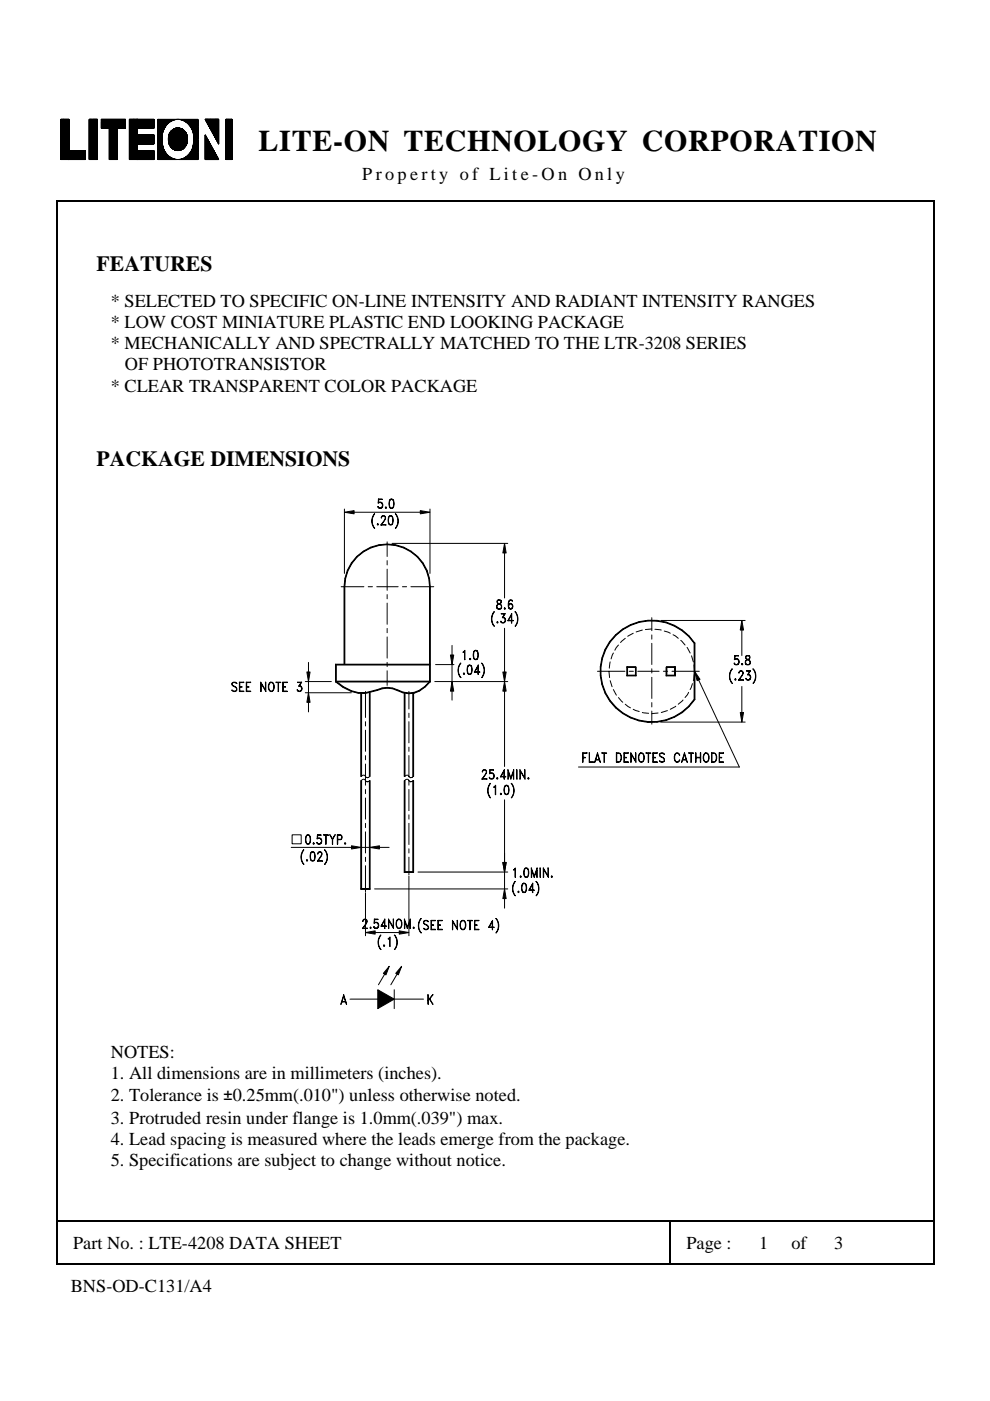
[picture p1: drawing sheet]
<svg xmlns="http://www.w3.org/2000/svg" width="210mm" height="297mm" viewBox="0 0 210 297" stroke-linecap="round" stroke-linejoin="round" font-family="sans-serif">
<defs><g id="words">
<text font-size="6.3" x="54.8" y="32.1">LITE-ON TECHNOLOGY CORPORATION</text>
<g font-size="4.6">
<text x="20.5" y="57.4">FEATURES</text>
<text x="20.5" y="98.9">PACKAGE DIMENSIONS</text>
</g>
<g font-size="3.9">
<text x="76.8" y="38.2">P r o p e r t y o f L i t e - O n O n l y</text>
<text x="23.5" y="65.1">* SELECTED TO SPECIFIC ON-LINE INTENSITY AND RADIANT INTENSITY RANGES</text>
<text x="23.5" y="69.6">* LOW COST MINIATURE PLASTIC END LOOKING PACKAGE</text>
<text x="23.5" y="74.1">* MECHANICALLY AND SPECTRALLY MATCHED TO THE LTR-3208 SERIES</text>
<text x="23.5" y="83">* CLEAR TRANSPARENT COLOR PACKAGE</text>
<text x="26.5" y="78.5">OF PHOTOTRANSISTOR</text>
<text x="23.5" y="224.3">NOTES:</text>
<text x="23.5" y="228.8">1. All dimensions are in millimeters (inches).</text>
<text x="23.5" y="233.5">2. Tolerance is</text>
<text x="49.4" y="233.5">0.25mm(.010&quot;) unless otherwise noted.</text>
<text x="23.5" y="238.3">3. Protruded resin under flange is 1.0mm(.039&quot;) max.</text>
<text x="23.5" y="242.8">4. Lead spacing is measured where the leads emerge from the package.</text>
<text x="23.5" y="247.2">5. Specifications are subject to change without notice.</text>
<text x="15.5" y="264.8">Part No. : LTE-4208 DATA SHEET</text>
<text x="145.5" y="264.8">Page :</text>
<text x="161" y="264.8">1</text>
<text x="167.8" y="264.8">of</text>
<text x="176.9" y="264.8">3</text>
<text x="15" y="273.9">BNS-OD-C131/A4</text>
</g>
</g></defs>
<g fill="none" stroke="#000" stroke-width=".21">
<path d="M12.9 25.3v8.5v-8.5h1.7v8.5h-1.7zM14.6 25.3v8.5v-8.5v8.5v-8.5l-.1 8.5v-8.5v8.5v-8.5v8.5l-.1-8.5v8.5v-8.5v8.5v-8.5l-.1 8.5v-8.5v8.5v-8.5l-.1 8.5v-8.5v8.5v-8.5v8.5l-.1-8.5v8.5v-8.5v8.5v-8.5l-.1 8.5v-8.5v8.5v-8.5l-.1 8.5v-8.5v8.5v-8.5v8.5l-.1-8.5v8.5v-8.5v8.5v-8.5l-.1 8.5v-8.5v8.5v-8.5v8.5l-.1-8.5v8.5v-8.5v8.5l-.1-8.5v8.5v-8.5v8.5l-.1-8.5v8.5v-8.5v8.5v-8.5l-.1 8.5v-8.5v8.5v-8.5l-.2 8.5v-8.5v8.5v-8.5v8.5l-.1-8.5v8.5v-8.5v8.5v-8.5v8.5M18.1 31.9h-3.6l3.6 .1h-3.6h3.6h-3.6h3.6l-3.6 .1h3.6h-3.6l3.6 .1h-3.6h3.6h-3.6h3.6l-3.6 .1h3.6h-3.6h3.6l-3.6 .1h3.6h-3.6h3.6h-3.6l3.6 .1h-3.6h3.6l-3.6 .1h3.6h-3.6h3.6h-3.6l3.6 .1h-3.6h3.6h-3.6l3.6 .1h-3.6h3.6h-3.6l3.6 .1h-3.6h3.6h-3.6l3.6 .1h-3.6h3.6h-3.6h3.6l-3.6 .1h3.6h-3.6h3.6l-3.6 .1h3.6h-3.6h3.6l-3.6 .1h3.6h-3.6h3.6l-3.6 .1h3.6h-3.6h3.6h-3.6l3.6 .1-3.6 .1h3.6h-3.6h3.6l-3.6 .1h3.6h-3.6h3.6l-3.6 .1h3.6h-3.6h3.6h-3.6v-1.9h3.6v1.9h-3.6M18.9 25.3v8.5l.1-8.5v8.5v-8.5v8.5v-8.5l.1 8.5v-8.5v8.5v-8.5l.1 8.5v-8.5v8.5v-8.5v8.5l.1-8.5v8.5v-8.5v8.5v-8.5l.1 8.5v-8.5v8.5v-8.5l.1 8.5v-8.5v8.5v-8.5v8.5l.1-8.5v8.5v-8.5v8.5l.1-8.5v8.5v-8.5v8.5v-8.5l.1 8.5v-8.5v8.5v-8.5l.1 8.5v-8.5v8.5v-8.5v8.5l.1-8.5v8.5v-8.5v8.5v-8.5l.1 8.5v-8.5v8.5v-8.5l.1 8.5v-8.5v8.5v-8.5v8.5l.1-8.5v8.5v-8.5l.1 8.5v-8.5l.1 8.5v-8.5v8.5v-8.5l.1 8.5v-8.5v8.5v-8.5v8.5h-1.7zM20.6 25.3v8.5v-8.5h-1.7v8.5M24.9 27v6.8v-6.8l-.1 6.8v-6.8v6.8v-6.8v6.8l-.1-6.8v6.8v-6.8v6.8v-6.8l-.1 6.8v-6.8v6.8v-6.8v6.8l-.1-6.8v6.8v-6.8v6.8l-.1-6.8v6.8v-6.8v6.8v-6.8l-.1 6.8v-6.8v6.8v-6.8v6.8l-.1-6.8v6.8v-6.8v6.8v-6.8l-.1 6.8v-6.8v6.8v-6.8l-.1 6.8v-6.8v6.8v-6.8v6.8l-.1-6.8v6.8v-6.8v6.8v-6.8l-.1 6.8v-6.8v6.8l-.1-6.8v6.8v-6.8v6.8v-6.8l-.1 6.8v-6.8v6.8v-6.8l-.1 6.8-.1-6.8v6.8v-6.8v6.8l-.1-6.8v6.8v-6.8v6.8v-6.8l-.1 6.8v-6.8v6.8v-6.8v6.8v-6.8h1.7v6.8h-1.7M26.6 25.3h-5.1h5.1l-5.1 .1h5.1h-5.1h5.1h-5.1l5.1 .1h-5.1h5.1h-5.1l5.1 .1h-5.1h5.1h-5.1l5.1 .1h-5.1h5.1h-5.1l5.1 .1h-5.1h5.1h-5.1h5.1l-5.1 .1h5.1h-5.1l5.1 .1h-5.1h5.1h-5.1h5.1l-5.1 .1h5.1h-5.1h5.1l-5.1 .1h5.1h-5.1h5.1h-5.1l5.1 .1h-5.1h5.1l-5.1 .1h5.1h-5.1h5.1h-5.1l5.1 .1h-5.1h5.1h-5.1l5.1 .1h-5.1h5.1h-5.1h5.1l-5.1 .1h5.1h-5.1h5.1l-5.1 .1h5.1h-5.1h5.1l-5.1 .1h5.1l-5.1 .1h5.1h-5.1l5.1 .1h-5.1h5.1h-5.1h5.1l-5.1 .1h5.1h-5.1v-1.9h5.1v1.9h-5.1M27.4 25.3l.1 8.5v-8.5v8.5v-8.5v8.5l.1-8.5v8.5v-8.5v8.5v-8.5l.1 8.5v-8.5v8.5v-8.5v8.5l.1-8.5v8.5v-8.5v8.5l.1-8.5v8.5v-8.5v8.5l.1-8.5v8.5v-8.5v8.5v-8.5l.1 8.5v-8.5v8.5v-8.5l.1 8.5v-8.5v8.5v-8.5v8.5l.1-8.5v8.5v-8.5v8.5v-8.5l.1 8.5v-8.5v8.5v-8.5v8.5l.1-8.5v8.5v-8.5v8.5l.1-8.5v8.5v-8.5v8.5v-8.5l.1 8.5v-8.5v8.5v-8.5v8.5l.1-8.5v8.5v-8.5v8.5l.1-8.5v8.5l.1-8.5v8.5v-8.5l.1 8.5v-8.5v8.5v-8.5v8.5h-1.7zM29 28.6h3.6zM29.1 25.3v8.5v-8.5h-1.7v8.5M32.6 25.3h-3.6h3.6l-3.6 .1h3.6h-3.6h3.6h-3.6l3.6 .1h-3.6h3.6h-3.6l3.6 .1h-3.6h3.6h-3.6l3.6 .1h-3.6h3.6h-3.6l3.6 .1h-3.6h3.6h-3.6h3.6l-3.6 .1h3.6h-3.6l3.6 .1h-3.6h3.6h-3.6h3.6l-3.6 .1h3.6h-3.6h3.6l-3.6 .1h3.6h-3.6h3.6h-3.6l3.6 .1h-3.6h3.6l-3.6 .1h3.6h-3.6h3.6h-3.6l3.6 .1h-3.6h3.6h-3.6l3.6 .1h-3.6h3.6h-3.6h3.6l-3.6 .1h3.6h-3.6h3.6l-3.6 .1h3.6h-3.6h3.6l-3.6 .1h3.6l-3.6 .1h3.6h-3.6l3.6 .1h-3.6h3.6h-3.6h3.6l-3.6 .1h3.6h-3.6v-1.9h3.6v1.9h-3.6M32.6 28.6l-3.6 .1h3.6h-3.6h3.6h-3.6l3.6 .1h-3.6h3.6l-3.6 .1h3.6h-3.6h3.6h-3.6l3.6 .1h-3.6h3.6h-3.6l3.6 .1h-3.6h3.6h-3.6h3.6l-3.6 .1h3.6h-3.6l3.6 .1h-3.6h3.6h-3.6h3.6l-3.6 .1h3.6h-3.6h3.6l-3.6 .1h3.6h-3.6h3.6h-3.6l3.6 .1h-3.6h3.6l-3.6 .1h3.6h-3.6h3.6h-3.6l3.6 .1h-3.6h3.6h-3.6l3.6 .1h-3.6h3.6h-3.6l3.6 .1h-3.6h3.6l-3.6 .1h3.6h-3.6h3.6h-3.6l3.6 .1h-3.6h3.6h-3.6l3.6 .1-3.6 .1h3.6h-3.6h3.6h-3.6l3.6 .1h-3.6h3.6h-3.6v-1.9h3.6v1.9h-3.6"/>
<path d="M32.6 31.9h-3.6l3.6 .1h-3.6h3.6h-3.6h3.6l-3.6 .1h3.6h-3.6l3.6 .1h-3.6h3.6h-3.6h3.6l-3.6 .1h3.6h-3.6h3.6l-3.6 .1h3.6h-3.6h3.6h-3.6l3.6 .1h-3.6h3.6l-3.6 .1h3.6h-3.6h3.6h-3.6l3.6 .1h-3.6h3.6h-3.6l3.6 .1h-3.6h3.6h-3.6l3.6 .1h-3.6h3.6h-3.6l3.6 .1h-3.6h3.6h-3.6h3.6l-3.6 .1h3.6h-3.6h3.6l-3.6 .1h3.6h-3.6h3.6l-3.6 .1h3.6h-3.6h3.6l-3.6 .1h3.6h-3.6h3.6h-3.6l3.6 .1h-3.6h3.6h-3.6l3.6 .2h-3.6h3.6l-3.6 .1h3.6h-3.6h3.6h-3.6v-1.9h3.6v1.9h-3.6M33.5 25.3h8.5v8.5h-8.5zM33.5 32.3h1.6l-1.6 .1h1.6l-1.6 .1h1.7h-1.7M33.5 31.8l1.3 .1zM33.5 31.7l1.3 .1M33.5 31.4l1.1 .1zM33.5 30.7h1l-1 .1h1M33.5 30.5h.9zM33.5 30.1l.9 .1M33.5 29.8l.9 .1M33.5 29.5l.9 .1M33.5 32.6h1.7z"/>
<path d="M33.5 32.7h1.8zM33.5 32.7h1.9zM33.5 32.9h2zM33.5 32.9h2.1zM33.5 29.4l.9 .1M33.5 29.1l.9 .1M33.5 28.8l.9 .1M33.5 28.7h.9zM33.5 28.3h1h-1h.9l-.9 .1h.9M33.5 28.2h1zM33.5 27.5l1.1 .1M33.5 27.5h1.2z"/>
<path d="M33.5 27.3h1.3zM33.5 27.1h1.4zM33.5 27h1.4zM33.5 26.7h1.6M33.5 26.6h1.7zM33.5 26.5h1.8zM33.5 26.4l1.8 .1zM33.5 26.3h2zM33.5 26.2h2.1zM33.5 25.8h2.6zM33.5 25.6h2.9zM33.5 27.8h1.1"/>
<path d="M33.5 32.2h1.5M33.5 31.6h1.2M33.5 31.4h1.1M33.5 31h1M33.5 29.8h.9M33.5 32.6h1.7M33.5 32.8h2M33.5 33.1h2.3M33.5 33.4h2.7M33.5 33.6l3.3 .1M33.5 33.8h4M33.5 28.5h.9"/>
<path d="M33.5 27h1.5M33.5 27.5h1.2M33.5 26.6h1.7M33.5 26.1h2.2M33.5 26h2.4M33.5 25.9h2.4M33.5 25.4h3.6M34.4 29.7h-.9h.9M34.4 29.3h-.9M34.4 29l-.9 .1M34.4 30l-.9 .1M34.4 28.7l-.9 .1"/>
<path d="M34.4 30.3h-.9h.9h-.9h.9l-.9 .1h.9M34.4 28.6h-.9h.9M34.4 28.4l-.9 .1M34.4 30.5l-.9 .1M34.5 30.9h-1M34.5 28.1h-1l1 .1M34.5 31l-1 .1h1M34.5 31.1l-1 .1h1.1M34.5 28h-1h1M34.6 27.9h-1.1h1M34.6 31.3h-1.1l1.1 .1h-1.1M34.6 27.7l-1.1 .1"/>
<path d="M34.6 31.5h-1.1l1.2 .1h-1.2h1.2M34.8 27.4h-1.3h1.2M34.8 31.9h-1.3l1.4 .1M34.9 27.2h-1.4l1.3 .1M34.9 32l-1.4 .1h1.4M34.9 27.1h-1.4h1.4M34.9 32.1l-1.4 .1h1.5M35.1 26.8l-1.6 .1M35.1 26.8h-1.6h1.6M35.3 26.6h-1.8h1.7M35.3 32.6h-1.8h1.8M35.4 26.4h-1.9"/>
<path d="M35.5 26.3h-2l1.9 .1M35.6 26.2h-2.1h2M35.6 33h-2.1h2.1M35.7 26.1a3.1 3.1 0 0 1 4.8 1 5.3 5.3 0 0 1-.4 5.6 3.2 3.2 0 0 1-3.5 .9 3.2 3.2 0 0 1-2.1-2.9 4.7 4.7 0 0 1 1.2-4.6zM35.7 33h-2.2h2.2M35.7 29.7l.1 .4h.9l-.9 .1h.7M35.7 29.7h4h-2v-.4h2v.4h-2M35.7 29.9h1.8M35.7 29.8v.1M35.7 29.1l1.4 .1h-1.4h1.8M35.7 28.9l.9 .2h-.9M35.8 28.8l1.5 .1"/>
<path d="M35.8 33.1l-2.3 .1h2.3M35.8 26l-2.3 .1M35.9 30.5l1.8-.8-1.7 1.2zM35.9 30.6h1l-.5 .1M35.9 28.5l-.1 .4 1.9 .4h-2h2l-1.9-.4-.1 .4h2M35.9 28.5h1M35.9 33.2l-2.4 .1h2.5M35.9 28.4h1M35.9 28.4h.1M35.9 30.5h1.1M35.9 30.7h.5zM35.9 28.5l-.1 .1h.2h-.2h.3"/>
<path d="M36 25.9h-2.5h2.4M36 30.9h.6M36 33.3h-2.5h2.6M36.1 25.8h-2.6h2.5M36.1 28.2h.1M36.1 30.8v.1M36.2 30.8l.4 .1M36.2 28.2h.5M36.2 31.1h.2M36.2 30.4h-.4l1.2 .1M36.2 30.8h-.2h.2M36.2 28.2h-.2l.7 .1"/>
<path d="M36.2 31.2h.1M36.2 27.9h.2M36.2 30.4h.6h-1h.9l-.8 .1M36.2 30.8h.5zM36.2 31.2h.2M36.2 33.4h-2.7h2.8M36.2 28.2l.1 .1M36.3 28.7l-.3-.1h.7l-.8-.1 1.8 .8-1.8-.8 .1-.4 1.7 1.2-1.7-1.2 .3-.3 1.4 1.5M36.3 28.3h-.3h.3M36.3 30.4h-.1M36.3 30.8h-.1M36.3 31.2v.1"/>
<path d="M36.3 28.7h.1M36.3 28.3h.1M36.3 30.4h-.5h.4M36.3 30.8h.4h-.7h.2M36.3 27.8l.3-.3 1.1 1.8zM36.3 28.3h.5h-.5M36.3 28.7h-.5h.5M36.3 25.7h-2.8h2.7M36.3 30.3v.1M36.3 28.3l.1 .1M36.3 30.7l-.2 .2M36.3 30.3h-.5h1.3v.4"/>
<path d="M36.3 30.3h.6l-.6 .1M36.3 30.7h-.4l.4 .1M36.3 28.3h-.4h.9h-.4M36.3 28.7h.6h-.5M36.3 27.8v.1M36.3 33.5h-2.8h2.9M36.3 27.8l-.1 .1M36.3 27.9h.1M36.4 30.7h-.1M36.4 31.2h-.1M36.4 28.7h.1M36.4 27.9h-.2h.2"/>
<path d="M36.4 28.3l-.5 .1h1l-1 .1M36.4 28.7h-.6h.6M36.4 28.4h-.5M36.4 27.9v-.2v.2M36.4 25.6l-2.9 .1M36.4 31.2v.1v-.1M36.4 28.7l-.6 .1 1.3 .1h-.3h.4l-.3 .1h.4h-.3l.2 .1h-.6h.7h-.4l.6 .2h-1.8M36.4 29.1h-.7M36.4 30.3h-.1M36.4 31.1h.1M36.4 31.1v.1M36.4 28.7l.6 .1"/>
<path d="M36.4 31.1v.3v-.3M36.4 33.5l-2.9 .1h3M36.5 31.1v.4l.1-.5v.5M36.5 27.6v.4M36.5 27.6l-.1 .3M36.5 30.3h-.7h.6M36.5 28v-.4v.4M36.5 28h-.4h.4M36.5 30.2l-.1 .1M36.5 28h.1M36.5 27.6l.1 .5v-.6l.1 .7v-.6M36.5 28l-.5 .1 .6 .1h-.6h.2"/>
<path d="M36.6 31.5h.1M36.6 31.5v-.6v.6M36.6 33.6h-3.1h3.1M36.6 29.9h-.9h.8l-.6 .2M36.6 30.9h-.6h.6l-.5 .1h.4h-.4h.4l-.3 .1M36.6 27.5l.7-.3 .4 2.1-.7-2 .7 2zM36.6 25.5h-3.1l3.1 .1M36.6 30.9h.1M36.6 30.9v.6M36.7 30.9v.5v-.6v.5M36.7 30.9l-.1 .6M36.7 27.6h.1"/>
<path d="M36.7 28.2h.1M36.7 27.6v.6M36.7 27.6l.1-.2v.4M36.7 27.6v.7M36.7 31.3v.3M36.8 28.6h.1M36.8 30.7h-.5M36.8 27.8v-.4v.4M36.8 27.8l-.1 .4M36.8 28.6l-.5 .1M36.8 25.5h-3.3h3.2M36.8 27.8h.1"/>
<path d="M36.8 30.7l-.1 .6M36.8 27.8l.1-.4v.5v-.6v.7M36.8 27.8l.1 .6M36.8 30.7v.5v-.5M36.9 30.7v.4M36.9 30.6l-.1 .1M36.9 30.6v.5zM36.9 31.1v.6l-.1-.9-.1 .5M36.9 28.4v-.5v.5M36.9 28.4h.1M36.9 30.3h.2l-.5 .2h-.7M36.9 31.1l.1 .6"/>
<path d="M36.9 33.7h-3.4h3.5M36.9 28h.1M36.9 28v-.7v.7M36.9 28.4l-.3 .1 .4 .1h-.2M36.9 30.3h.1M36.9 28v.5M36.9 28v.5l.1-.4 .1 .6h-.3l.4 .1h-.2M37 30.5l-1.1 .1 .5 .1M37 29.8h.5zM37 25.4h-3.5h3.4M37 30.5v.4M37 30.5l-.1 .6"/>
<path d="M37 27.4l-.1 .6M37 28.8l.3 .1M37 30.9v.8M37 30.9v.6M37 31.6v.2zM37 28.8l.4 .2-.2 .1 .3 .1M37 30.5h.1M37 31.5v.3M37 28.2v-.9l.1 1.3h-1M37 28.2l.1-.5v1h-1.3l.4-.1M37.1 33.8h-3.6h3.8M37.1 30.7v-.4v.9l.1-.6v.5"/>
<path d="M37.1 30.7v-.3l-.1 .5M37.1 30.7v1.1v-.4v.4l-.1-.3M37.1 27.8v-.6v.6M37.1 27.8v-.5l-.1 .9M37.1 27.8l.1 .9v-.3M37.1 27.8h.1M37.1 30.3l.1 .7 .1-.5M37.1 27.8l.1-.6v.8M37.1 27.8l.1 .6M37.2 28.4v-.5v.6M37.2 28.4h.1M37.2 31.1l-.1 .7v-1.1l-.1 .8"/>
<path d="M37.2 28.5v.3M37.2 30.3h-.8M37.2 31.1v.7M37.2 30.1l-.7 .1 .4 .1M37.2 30.3v.3zM37.2 28v.4M37.2 28l.1 .9h-1.5l1.2 .1h-1.3l1.7 .1M37.2 31v.8zM37.2 30v.1M37.3 30.5v.4M37.3 30.5l-.1 .6M37.3 27.2v.9l-.1-.9v.8"/>
<path d="M37.3 30.9l-.1 .9M37.3 30.9v1v-1.1v1.1l-.3-.2 .7-2-.4 2.2M37.3 27.2l.1 1.6v-1.6l.1 1M37.3 29.3h-1.6h1.9M37.3 27.2h.1M37.3 28.6l.1 .4v-.2M37.3 28.6v.3M37.3 30.1l-.3 .1h.2M37.3 27.3l.1-.1v.2M37.4 30.1l-.1 .4M37.4 30.3l-.1 .6M37.4 30.7l-.1 1.2h.4"/>
<path d="M37.4 30.7l-.1 1.2M37.4 27.4v.1v-.3l.1 1.8v-.2M37.4 27.4v1.4M37.4 27.4l-.1-.1v1v-1.1v1.4M37.4 30.1h-1.7h1.6M37.4 30.1v.1l.1-.3v.4M37.4 29.7h.1l-.3 .1h.4M37.4 30.2v.3M37.4 30.3v.4M37.4 31.5v.4zM37.4 30.6v.9M37.4 30v.1"/>
<path d="M37.4 30.1v1.4M37.4 30.2v.1M37.4 28.8v.3l.1 .1v-.2M37.4 29.2h.1zM37.4 25.3l-3.9 .1M37.4 28.8v.3M37.4 28.9v.1M37.4 30.4v1.5zM37.5 29.8l-.1 .2h-1.7h1.7h-.4h.2M37.5 29.8l-1 .1h.1M37.5 29.8h.1M37.5 30.3l-.1 1.6 .1-1.2v1.2l.1-1.5v1.5v-2l-.2 .6"/>
<path d="M37.5 27.2l.1 1.8 .1-1.9v2v-2v2.2M37.5 28.2v.7M37.5 28.2v.6v-.8l-.1 .9M37.5 27.2v1M37.5 29.9v.4M37.5 28.8l.1-1.7v2M37.5 29.9h.1M37.5 28.9v.3M37.5 29.9v.1v-.1M37.5 29v-.1v.2h-1.8M37.5 29l.1 .2M37.5 29.1v-.2l.1 .3"/>
<path d="M37.5 29.2h.1M37.6 30.1l-.1 .6v-.4M37.6 29.2v.1M37.6 30v.3M37.6 30v.1M37.6 30.3v.1v-.6l.1 2.1v-2.1v2.1M37.6 29.1v.2M37.6 30.2v1.7zM37.6 29.1v-.2l.1 .3M37.6 29.1v-.1v.3M37.7 29.8l-.1 .2zM37.7 29.7h-2v-.4h2h-2l2 .1h-2h2h-2l2 .1h-2h2h-2h2l-2 .1h2h-2l2 .1h-2h1.9h-1.9h1.7l-1.7 .1h1.5h-1.5h1.3l-.4 .1"/>
<path d="M37.7 29.7l-1.9 .4 1.9-.4-1.8 .8-.1-.4 1.2-.1h-1.3l.4 .1M37.7 29.7l-1.1 1.8-.3-.3zM37.7 29.7l-1.7 1.2 .3 .3M37.7 29.7l-.7 2-.4-.2zM37.7 29.7l.4 2.2h-.4M37.7 29.7v2.2v-2.2M37.7 29.7l.3 2.2 .1-1.8M37.7 29.7l.8 2-.4 .2v-1.2v1.2v-1.1l.1 .2M37.7 29.7l1.1 1.8-.3 .2v-1.2l-.2-.1h.3l-.3-.1v1.5v-.6M37.7 29.7l.8 2v-.7v.7M37.7 29.7l1.4 1.5-.3 .3zM37.7 29.7l1.7 1.2-.3 .3z"/>
<path d="M37.7 29.7l1.9 .8-.2 .4zM37.7 29.7l2 .4-.1 .4zM37.7 29.7h2M37.7 29.3l2-.4v.4l-2 .1h2h-2h2l-2 .1h2h-2h2h-2l2 .1h-2h2l-2 .1h2h-2M37.7 29.3l1.7-1.2 .2 .4zM37.7 27.1l-.4 .1 .4 2.1v-2.2v2.2M37.7 29.7l-1.4 1.5M37.7 29.3v2.6M37.7 29.7l-.4 2.2M37.7 29.7l2 .4M37.7 27.1v2.1l.1-2.1v2.1v-2.1v1.6v-.1M37.7 27.1v2.2l.4-2.1-.4 2.1 .8-2-.8-.2v2.2v-.1"/>
<path d="M37.8 29.9v2v-1.8M37.8 29v-.3v.4M37.8 29.9l-.1 2M37.8 29.9v2M37.8 29.9v.1M37.8 29.8v.1M37.8 30.4l.1 1.5zM37.8 29.9l.1 2v-1M37.8 28.6v.5M37.8 30l.1 .1M37.9 30.1v-.1l.1 1.4v-.9M37.9 29.7l.2 .1h-.2l-.1 .3"/>
<path d="M37.9 29.2l1.8 .1-1.8-.1M37.9 29l-.1 .2zM37.9 29.9h-.1M37.9 29.1l-.1 .1M37.9 27.1l-.1 1.5M37.9 29.9h1.8M37.9 29v.1M37.9 29.8v.1M37.9 27.1v.1M37.9 29.8l.2 .1 1.6 .1h-.5h.1M37.9 29.8h1.8zM37.9 29l1.8 .1-1.2 .1"/>
<path d="M37.9 27.2v1.8M37.9 30.9v-.7v1.7M37.9 29.9l.1 .6M37.9 29.9l.3 .1M37.9 29.7h1.8zM37.9 27.2l.1 1.5v-.9M37.9 27.2v1.8v-.5l-.1 .1M37.9 29.9v1M37.9 30l.1 .1M38 29.1l1.7-.1-.7 .1M38 27.2l-.1 1.9M38 27.2v.6"/>
<path d="M38 29v.1M38 33.8h4M38 29v-.1v.2M38 27.8v-.6l.1 1.2v-1.2v1.1l.1-.2M38 27.8v1M38 30.5v1M38 28.9v.1h.4M38 28.9v-.4v.5l.1-.3v.2M38 30.1l.1 .1M38 30v.2v-.2v.1M38 30.1h1.7h-.4M38 25.3h4l-3.8 .1"/>
<path d="M38.1 30.3v.3l-.1-.4v.3M38.1 30.2v.1M38.1 30.1h.1M38.1 27.3v-.1l-.1 1.6M38.1 30.1h1.6M38.1 27.2v1.7h1.6h-1l.1-.1M38.1 28.9h.2M38.1 27.2h.1M38.2 30.2l-.1 .2v-.3v.2M38.2 29.1l-.3 .1M38.2 28.6l-.1-.3v.4l-.1-1.2-.1 1.5M38.2 30l.2 .2"/>
<path d="M38.2 30h-.2M38.2 29.1h-.2l1.7-.2-2 .4M38.2 29.1h.5l-.6 .1h.4M38.2 30.2v1.7M38.2 31.8v.1M38.2 30.2v.1M38.2 30.2h.2M38.2 28.6h.1M38.2 27.2v.9zM38.2 31l.2 .5M38.2 33.8h3.8M38.2 31v.8v-.7"/>
<path d="M38.2 28.8h.7h-.1M38.2 28.1v.7M38.2 30.6l.3 .4v-.4v.4l.1-.4v.5M38.2 29h-.2h.4M38.2 28.9l-.1 .1M38.2 30.3h1.4M38.2 30.3l.1 1.5M38.2 29.8h.3M38.2 27.9v.2M38.3 28.9h.3zM38.3 27.9l-.1-.7v.8M38.3 30.3h1.3"/>
<path d="M38.3 27.2v.1M38.3 30.6l-.2-.2v.4v-.5l-.1 1.6-.1-1M38.3 27.2l-.1 1.6 .4-.1h-.3M38.3 30.1h-.2h.2M38.3 28.9h-.2h.2M38.3 28.7l-.1 .1M38.3 30.1l.1 .1M38.3 30h.1M38.3 27.8h.1M38.3 30.1l.5 .1h-.4M38.3 30h-.2h.3M38.3 28.9h.4z"/>
<path d="M38.3 28.3v.1M38.4 31.4v.4v-.4M38.4 27.7l-.1-.4v1.4M38.4 30.8v.1M38.4 30.4v1.1M38.4 30.4h.3zM38.4 30.2h-.2M38.4 30l.3 .1h1l-.9 .1h.9l-.8 .1M38.4 27.3v.3M38.4 25.4h3.6h-3.5M38.4 28.6h1.2M38.4 31.5v.1"/>
<path d="M38.4 27.3v1.4h1.2M38.4 31.5v.3v-.3M38.4 30.4h.4h-.4v1.4l.1-.2M38.4 30.2h.5h-.5M38.4 30h.8h-1M38.4 28.2l.1-.9v1.2M38.4 27.3v1.3M38.4 29l-.2 .1M38.4 28.8h.1M38.4 30.2l.9 .2h-.6h.7l-.6 .1M38.4 29l1.3-.1-.1-.4-1.9 .8M38.4 28.6h.4z"/>
<path d="M38.4 28.8l-.6 .4M38.4 30.5h1.1M38.4 28.5l-.1 .1M38.4 28.1l-.2 .5M38.5 29.8l1.2 .2h-1.4M38.5 29.2l-.5 .1h1.7h-1.9h1.9M38.5 33.7l3.5 .1h-3.6M38.5 27.4l-.3 .5M38.5 29.8h-.4l.2 .2M38.5 29.8l1.2 .1M38.5 29.2h1.2h-1.7M38.5 28.5h.3z"/>
<path d="M38.5 30.5h1M38.5 30.5l.5 .1h-.4v.5M38.5 28.5h1.1M38.5 27.3v1.2M38.5 28l.1 .4M38.5 28v.5M38.5 28.4h.1M38.6 28.4h.9h-.5M38.6 31.1v.6M38.6 28.4h.4M38.6 31.1l-.1 .6M38.6 25.4h3.4l-3.3 .1"/>
<path d="M38.6 31.7h-.1M38.6 27.4l-.1 .6M38.6 27.4l.1 .4M38.6 30.7h.1M38.6 27.4h.1M38.7 30.7l-.1 1M38.7 31.2v.5zM38.7 28.3h.4zM38.7 27.8l-.1 .6M38.7 33.7h3.3h-3.4M38.7 30.7v.6zM38.7 27.8v.4"/>
<path d="M38.7 27.8v.5v-.5M38.7 27.8h.1M38.7 27.4v.4M38.7 27.4v.3zM38.7 31.3v.3zM38.7 30.8l.1 .8zM38.7 27.4l.1 .2M38.7 28.2v-.5v.6M38.8 30.8v.8zM38.8 28.2h-.1M38.8 28.2h.6M38.8 25.5h3.2"/>
<path d="M38.8 27.6v-.1v.7M38.8 30.5h.1M38.8 28.9h.9M38.8 27.5v.1M38.8 33.6h3.2h-3.3M38.8 30.9h.6M38.8 30.9h.1M38.8 30.9v.6M38.8 30.5h-.3M38.8 31.5h.1M38.8 30.9l.1 .6M38.8 30.9h.6l-.5 .1h.4h-.4h.4l-.3 .1-.1 .3v-.4v.5"/>
<path d="M38.8 27.5l-.3-.2-.8 2 1.1-1.8v.6l.6 .1M38.8 27.5l.6 .6-1.7 1.2 1.4-1.5-1.4 1.5M38.8 27.5l-1.1 1.8M38.9 27.5v.6h.4l-.4-.1M38.9 27.5v.6h.5h-.6v-.6v.7v-.6M38.9 27.5v.5M38.9 25.6h3.1h-3.1M38.9 31.5h.1M38.9 31.5v-.5v.5M38.9 28h.1M38.9 27.6v.4M38.9 27.6h.1"/>
<path d="M38.9 30.2h-.7v1.6M38.9 30.2l.7 .1-.4 .1h.4h-.3h.3l-.2 .1M38.9 28.4l-.4 .1M38.9 33.6h3.1h-3.1M38.9 28h.4M39 28.4h.5h-.6M39 27.6l-.1 .4M39 27.6v.3h.2h-.2l.1-.2v.1M39 28.4h-.1M39 31.1v.3zM39 31.1h.3M39 33.5h3"/>
<path d="M39 25.6h3h-2.9M39 31.1h.1M39 31.1l.1 .2M39.1 31.2v.1zM39.1 33.5h2.9M39.1 27.8l.1 .1h-.2v-.2v.2l.3 .1M39.1 31.3h.1M39.1 27.7v.1M39.1 31.2v.1M39.1 27.8h.1M39.1 25.7h2.9h-2.8M39.2 33.4l2.8 .1h-2.9"/>
<path d="M39.2 25.7h2.8l-2.7 .1M39.3 31.1l-.2 .1M39.3 28h-.4M39.3 33.4h2.7h-2.8M39.3 28h.1M39.3 28.6h.3M39.3 25.8h2.7M39.3 33.3l2.7 .1zM39.3 30l.4 .1M39.4 25.8h2.6l-2.6 .1M39.4 30.5h.2h-.1M39.4 30.5h.1"/>
<path d="M39.4 28.2h-.6l.7 .1-.8-.1M39.4 33.3h2.6h-2.6M39.4 28.2l-.7 .1M39.5 25.9h2.5h-2.5M39.5 33.3h2.5M39.5 30.7h-.9v.5v-.5M39.5 30.5h-.6l.7 .1-.9 .1 .6 .2M39.5 30.6l-.4 .1 .4 .1h-.3h.2h-.1l.1 .1M39.6 26h2.4h-2.4M39.6 28.9h.1M39.6 28.5h-.7h.6l-.7 .1h.8l-1.2 .2M39.6 28.5l-1.3 .2"/>
<path d="M39.6 33.2h2.4h-2.5M39.6 28.6l-.6 .1 .6 .1h-.7h.7l-1.4 .1M39.6 26h2.4zM39.6 33.1h2.4zM39.6 30.3h.1M39.7 26.1h2.3h-2.3M39.7 29.9h-1.8v.1M39.7 29.8h-1.6h.1M39.7 29.7v.4h-.1M39.8 26.1h2.2l-2.1 .1M39.8 33l2.2 .1h-2.3M39.8 33h2.2"/>
<path d="M39.9 26.2h2.1M39.9 26.3h2.1M39.9 26.3h2.1zM40 26.4h2h-2M40 26.4l2 .1M40.1 32.6h1.9M40.2 26.6h1.8M40.2 26.6h1.8zM40.2 32.6h1.8h-1.9M40.2 26.6h1.8h-1.7M40.3 32.5h1.7h-1.8M40.3 26.7h1.7z"/>
<path d="M40.3 32.4h1.7zM40.3 26.7h1.7l-1.7 .1M40.3 32.4h1.7M40.4 32.3h1.6zM40.4 32.3h1.6h-1.6M40.4 26.9h1.6h-1.6M40.4 32.2h1.6h-1.6M40.5 27h1.5M40.5 26.9h1.5M40.5 32.2h1.5zM40.5 27h1.5zM40.5 32.1h1.5"/>
<path d="M40.5 27.1h1.5h-1.5M40.6 32l1.4 .1M40.6 27.1h1.4h-1.4M40.6 27.2h1.4zM40.6 31.9l1.4 .1h-1.4M40.6 27.2l1.4 .1h-1.3M40.6 31.9h1.4zM40.7 31.8h1.3M40.7 27.3h1.3zM40.7 27.4l1.3 .1M40.7 31.7l1.3 .1M40.7 31.6h1.3z"/>
<path d="M40.8 31.6h1.2zM40.8 31.5h1.2M40.8 31.5h1.2h-1.2M40.8 31.4h1.2zM40.9 31.2h1.1l-1.1 .1 1.1 .1h-1.1M40.9 28h1.1zM40.9 31l1.1 .1M40.9 28h1.1l-1 .1M40.9 30.9h1.1M41 28.3h1h-1h1h-1h1l-1 .1 1 .1h-1M41 30.5l1 .1M41 30.3h1h-1l1 .1h-1l1 .1h-1"/>
<path d="M41 28.5l1 .1M41.1 30l.9 .1M41.1 29.7l.9 .1M41.1 28.8l.9 .1M41.1 29.1l.9 .1M41.1 29.4l.9 .1M42 31h-1.1h1.1M42 30.7l-1 .1 1 .1h-1M42 30.1l-1 .1M42 29.8l-.9 .1M42 29.5l-.9 .1M42 31.1l-1.1 .1"/>
<path d="M42 28.1h-1l1 .1M42 28.7l-.9 .1M42 29l-.9 .1M42 29.3h-.9M42 27.8l-1.1 .1M42 27.5h-1.2l1.2 .1h-1.2h1.2l-1.2 .1h1.2l-1.1 .1h1.1M42 26.8l-1.6 .1M42 32.7l-2 .1 2 .1h-2.1h2.1h-2.1h2.1M43.5 25.3h2.9v5.2zM43.5 28.6l2.9 5.2h-2.9v-5.1v5.1v-5.1l.1 5.1v-5M43.5 25.4l.1 .1v-.2l.1 .3M43.6 28.9v4.9v-4.9v4.9l.1-4.9v4.9v-4.8v4.8l.1-4.7v4.7v-4.5"/>
<path d="M43.7 25.6v-.3l.1 .5v-.5v.5v-.5v.6l.1-.6v.7M43.8 29.2l.1 4.6v-4.5v4.5v-4.4v4.4l.1-4.3v4.3v-4.3v4.3l.1-4.1M43.9 25.9v-.6v.8v-.8l.1 .8v-.8v.9M44 26.2h.1M44 26.2l.1-.9v1.1M44.1 29.7v4.1v-4.1v4.1v-4l.1 4v-4v4l.1-3.7M44.1 26.4l.1-1.1v1.2v-1.2v1.3v-1.3l.1 1.4v-1.4v1.4v-1.4v1.5M44.3 30v.1M44.3 30.1v3.7v-3.7v3.7l.1-3.5M44.3 26.8l.1-1.5v1.6M44.4 25.3v1.6zM44.4 26.9v.1"/>
<path d="M44.4 30.3v3.5v-3.4M44.4 30.4h.1M44.4 27l.1-1.7v1.8M44.5 30.4v3.4v-3.3M44.5 27.1l.1-1.8-.1 1.9M44.5 27.1v-1.8v1.8M44.6 30.5v3.3v-3.2M44.6 30.6h.1M44.6 25.3v2zM44.6 27.3h.1M44.6 30.6v3.2v-3.1M44.6 30.6v.1"/>
<path d="M44.6 27.3v-2v2M44.6 27.3v.1M44.6 30.7l.1 3.1v-3v3v-2.9l.1 2.9v-2.8v2.8l.1-2.7M44.6 30.7v3.1l.1-3.1M44.7 25.3v2.1zM44.7 27.4v-2.1v2.2l.1-2.2v2.3M44.8 27.6v-2.3v2.3M44.8 27.6l.1-2.3v2.4v-2.4v2.5M44.9 31.1v2.7v-2.7v2.7v-2.6v2.6l.1-2.5v2.5v-2.4v2.4l.1-2.3M44.9 27.8v-2.5l.1 2.6v-2.6v2.7v-2.7v2.8l.1-2.8v2.9v-2.9v2.9M45.1 31.5v2.3v-2.2v2.2l.1-2.1v2.1v-2.1v2.1l.1-2v2v-1.9M45.1 28.2l.1-2.9v3.1v-3.1l.1 3.2v-3.2v3.2v-3.2v3.3"/>
<path d="M45.3 31.9h.1M45.3 31.9v1.9v-1.8l.1 1.8v-1.7M45.3 28.6l.1-3.3v3.4M45.4 28.6v-3.3v3.5v-3.5v3.5M45.4 32.1v1.7zM45.4 32.1v1.7l.1-1.6v1.6v-1.5M45.4 28.8l.1-3.5v3.6v-3.6l.1 3.7v-3.7v3.8M45.5 32.3v1.5l.1-1.4M45.6 32.3v1.5v-1.4v1.4v-1.3M45.6 29v.1M45.6 29.1l.1-3.8v3.9M45.6 32.5h.1"/>
<path d="M45.7 32.6v1.2v-1.2v1.2v-1.1v1.1l.1-1v1v-1v1l.1-.9M45.7 25.3v4zM45.7 29.3v-4l.1 4.1v-4.1v4.2v-4.2v4.2l.1-4.2v4.3v-4.3v4.4M45.9 33v.8v-.8v.8v-.7l.1 .7v-.7v.7v-.6v.6l.1-.4M45.9 29.7l.1-4.4v4.5v-4.5v4.6v-4.6l.1 4.6v-4.6v4.7M46.1 25.3v4.8zM46.1 33.4h.1M46.1 33.4v.4v-.4l.1 .4v-.3v.3v-.2l.1 .2M46.1 30.1l.1-4.8v4.9v-4.9v5v-5v5M46.2 30.3l.1-5v5.1v-5.1l.1 5.2M46.4 25.3v5.2M49.2 25.3v8.5v-8.5h-1.3v8.5h1.3v-8.5l-.1 8.5v-8.5v8.5v-8.5v8.5l-.1-8.5v8.5v-8.5v8.5v-8.5l-.1 8.5v-8.5v8.5v-8.5v8.5l-.1-8.5v8.5v-8.5v8.5l-.1-8.5v8.5v-8.5v8.5v-8.5l-.1 8.5v-8.5v8.5v-8.5v8.5l-.1-8.5v8.5v-8.5v8.5l-.1-8.5v8.5v-8.5v8.5l-.1-8.5v8.5v-8.5v8.5v-8.5l-.1 8.5v-8.5v8.5v-8.5v8.5l-.1-8.5v8.5v-8.5l-.1 8.5-.1-8.5v8.5v-8.5v8.5"/>
<path d="M73 107.9v13.7M75.1 108.6h14M79.4 108.9a2.43 2.43 0 0 0 0 3.1 2.26 2.26 0 0 1 0-3.1zM80.1 111.1h.1M80.1 111l.1 .1-.1 .2-.1-.1zM80.2 107.5l.2 .2M80.8 106.6a.69 .69 0 0 1 0 1.1M80.8 111.2l1 .1h-1a2.47 2.47 0 0 0 .9-1.6l-.3-.3h-.3l-.3 .4 .3-.5h.3l.3 .4a2.18 2.18 0 0 1-.9 1.6M81.1 106.9a.57 .57 0 0 0-.9-.2v-.9h.8l-.7 .1-.1 .7a.63 .63 0 0 1 1 .5 .63 .63 0 0 1-1 .5v-.2a.46 .46 0 0 0 .7 .2l.2-.3M81.8 107.5l.1 .1v.2l-.2-.1zM81.8 107.6l.1 .1zM82.1 114.9v3.1"/>
<path d="M82.1 118.9v.9M82.5 109.4l.4-.1a1.32 1.32 0 0 1 0 2h-.2a1.46 1.46 0 0 1-.2-1.9zM82.5 111.1h.6M82.5 109.5h.6M82.6 109.4l-.2 .8 .2 1M82.7 105.9l.4-.1a1.32 1.32 0 0 1 0 2h-.2a1.17 1.17 0 0 1-.4-1.6zM82.7 107.6h.6M82.7 106h.6M82.8 105.9l-.3 .8 .3 1M83.1 109.4l.2 .8-.2 1M83.1 115.2h24.6M83.2 105.9l.3 .8-.3 1"/>
<path d="M83.8 108.9a2.18 2.18 0 0 1 0 3.1 2.36 2.36 0 0 0 0-3.1zM91.2 107.9v13.7M107 115.7v11.1M72.3 124.4h4.9M78.1 124.4h.9M79.9 124.4h4.5M82.1 120.7v4.5M82.1 126.1v.9M82.1 127.9v4.5M82.1 133.2v1M82.1 135v4.5M85.3 124.4h.9"/>
<path d="M87.1 124.4h4.9M95.8 136.8v2.1M98.6 137.9l-.1 2v-1.8l-.3 .2zM99.7 139.6l.1 .1-.1 .2-.1-.1zM99.7 139.7v.1zM100.6 138l.3-.1a1.17 1.17 0 0 1 .4 1.6l-.1 .3-.4 .1a1.17 1.17 0 0 1-.4-1.6zM100.6 139.7h.6M100.6 138.1h.6M100.6 138l-.2 .7 .2 1.1M101.1 138l.2 .7-.2 1.1M104.8 129.7a2.43 2.43 0 0 0 0 3.1 2.26 2.26 0 0 1 0-3.1zM105.4 128.9l.2 .2"/>
<path d="M105.4 131.8l.2 .1-.1 .2-.1-.1zM105.4 131.9l.1 .1zM105.5 127.3v.5l.7 .4 .1 .6a.51 .51 0 0 1-.5 .3 .51 .51 0 0 1-.4-.3l.1-.5 .7-.4 .1-.4a.53 .53 0 0 0-.8-.2zM105.5 127.4h.7M105.5 127.3a.42 .42 0 0 0 .2 .6 .62 .62 0 0 1 .7 .8 .62 .62 0 0 1-1 .3l-.1-.2a.87 .87 0 0 1 .9-1v-.5M106.2 131.8l.2 .2M106.3 128.9l-.2 .2M106.6 130.9a.59 .59 0 0 1 .6 .8 .59 .59 0 0 1-1.1 0h.1a.49 .49 0 0 0 .8 .2l.1-.3M106.8 131a.6 .6 0 0 1 0 1M107 129l.1 .1zM107 128.9l.1 .1v.2l-.2-.1zM107 133.2v9.3"/>
<path d="M107 130.2l-.7-.1h.8l-.5 .9M107 130.1l-.5 .9h.5l.1 .3M107.7 131.5l1.1 .1h-1.1l.8-1.5v2l-.1-1.7-.7 1.2M107.8 128.7l.4 .4 .3-.1 .2-.3M107.8 128.4l.4-.4 .3 .1 .2 .3M108 127.4h.6M108.1 127.3a1.61 1.61 0 0 0 0 1.8M108.1 128l-.3 .5M108.4 128a.6 .6 0 0 1 0 1.1M108.5 127.3l.2 .2-.1-.2-.4-.1a1.5 1.5 0 0 0-.2 1.9 .56 .56 0 0 0 .8-.5 .56 .56 0 0 0-.8-.6l-.2 .2M109.2 129.7a2.18 2.18 0 0 1 0 3.1 2.43 2.43 0 0 0 0-3.1zM130 138.5l-.4 1.2"/>
<path d="M131.1 136.8l-.7 1.1M132.6 135.3l-1 .9M134.3 134.3l-1.2 .6M136.2 133.6l-1.3 .4M138.2 133.3l-1.4 .2M138.2 131v2.7M138.2 134.6v.9M138.2 136.4v4.5M138.9 133.4l1.3 .2M140.2 131.6h17.8M140.8 133.8l1.3 .5M142.7 134.6l1.1 .7"/>
<path d="M144.3 135.8l.9 1M145.7 137.3l.6 1.2M146.6 139l.4 1.3M156.3 139.7a.67 .67 0 0 1 0 1.2M157.3 133.6v5.4M158.2 139.1v.6l.7 .4a.5 .5 0 0 1-.2 .8h-.3a.52 .52 0 0 1-.3-.5 .52 .52 0 0 1 .3-.5l.5-.2a.44 .44 0 0 0-.2-.7zM158.2 139.2h.7M158.2 139.1a.42 .42 0 0 0 .2 .6 .62 .62 0 0 1 .7 .8 .62 .62 0 0 1-1 .3 .8 .8 0 0 1 .8-1.1v-.6M49.3 144.7a.68 .68 0 0 1 .9 .2l-.2-.1a.54 .54 0 0 0-.8 .1l.1 .4 .7 .4a.53 .53 0 0 1 .2 .5 .53 .53 0 0 1-.4 .4h-.3l-.4-.3 .4 .2 .6-.2-.1-.5-.8-.5-.1-.4zM50.8 144.6h.9l-.9 .1v1.8l.9 .1h-.9zM50.8 145.6h.5l-.5 .1M52.2 144.6h.9l-.8 .1v1.8l.8 .1h-.9z"/>
<path d="M52.3 145.6h.5l-.5 .1M55.3 144.6l1 1.7 .1-1.7v2l-1-1.7-.1 1.7zM57.2 144.7l.2-.1a1.07 1.07 0 0 1 .8 .8 1.07 1.07 0 0 1-.4 1.1l-.1 .1a1.06 1.06 0 0 1-.6-1.7zM57.2 144.8l.2-.1a.99 .99 0 0 1 .7 .9 .99 .99 0 0 1-.5 .9h-.2a1.15 1.15 0 0 1-.2-1.7zM58.5 144.6l1 .1zM59 144.7v1.9l.1-1.9M60 144.6h.9l-.9 .1v1.8l.9 .1h-.9zM60 145.6h.5l-.5 .1M63.1 146.3l.2 .2M63.4 145.4a.59 .59 0 0 1 .6 .8 .59 .59 0 0 1-1 0h.1a.49 .49 0 0 0 .7 .2l.2-.3M63.7 145.5a.6 .6 0 0 1 0 1M63.9 144.7l-.8-.1h.9l-.6 .9"/>
<path d="M63.9 144.6l-.5 .9 .4 .1 .2 .3M64.7 146.9h9.8M64.7 144.5h5.6M65.4 140.4v2.1M65.4 144.5v2.4M65.4 148.9v2M77.5 146.6v5.5M77.5 153v.9M77.5 154.8v4.5M82.1 140.4v.9M82.1 142.2v3.1M86.7 146.6v3.7"/>
<path d="M86.7 151.2v.9M86.7 153v4.5M86.7 158.4v.9M92.2 144.5h15.5M92.4 140.9h3.8M95.8 140.9v7.5M97.6 140.6h.1a2.43 2.43 0 0 0 0 3.1 2.28 2.28 0 0 1-.1-3.1zM98.3 142.8l.1-.1 .1 .2-.2 .1zM98.3 142.8l.1 .1zM99.3 141.1l.4-.1a1.52 1.52 0 0 1 .2 1.9l-.4 .1a1.17 1.17 0 0 1-.4-1.6zM99.3 142.8h.6M99.3 141.2h.6"/>
<path d="M99.3 141.1a1.81 1.81 0 0 0 0 1.8M99.8 141.1a1.81 1.81 0 0 1 0 1.8M100.6 142.4l1.1 .1h-1.1l.8-1.5v2l-.1-1.7-.7 1.2M102.1 140.6a2.18 2.18 0 0 1 0 3.1 2.43 2.43 0 0 0 0-3.1zM107 146.5v16M123.5 159.6h1l-.9 .1v1.9zM124.9 159.6l.1 1.9 .8 .1h-.9zM126.7 159.6l.6 2-.6-1.7-.6 1.7zM126.7 142.3h5.8M127.6 159.6l1 .1zM128.1 159.7v1.9v-1.9M129.1 142.3l.1 1.4"/>
<path d="M129.4 140.3l-.2 1.4M129.4 144.3l.4 1.3M130 146.2l.7 1.2M130.7 159.6a1.07 1.07 0 0 1 1.1 .7 1.07 1.07 0 0 1-.4 1.2l-.7 .1zM130.8 159.7h.4a1.07 1.07 0 0 1 0 1.8h-.4zM131.1 147.9l.9 1M132.3 159.6h.9l-.8 .1v1.8l.8 .1h-.9zM132.6 149.3l1.1 .8M133.4 142.3h.9M133.8 159.6l.9 1.7 .1-1.7v2l-1-1.7v1.7zM134.3 150.4l1.2 .5M135.2 142.3h4.5"/>
<path d="M135.7 159.7l.1-.1a1.09 1.09 0 0 1 .9 .8 1.09 1.09 0 0 1-.4 1.1 .64 .64 0 0 1-.7 0 .64 .64 0 0 1-.2-.7v-.4zM135.7 159.8l.4-.1a1.07 1.07 0 0 1 0 1.8 .99 .99 0 0 1-.4-1.7zM136.2 151.1l1.3 .1M137 159.6l1 .1zM137.4 159.7v1.9l.1-1.9M138.2 141.8v.9M138.2 143.6v4.5M138.2 149v.9M138.2 150.8v2.7M138.4 159.6h1l-.9 .1v1.8l.9 .1h-1zM139.5 151.2l-1.3 .1M140 159.7a.61 .61 0 0 1 .9 .2h-.2a.51 .51 0 0 0-.7-.1v.5l.5 .3a.58 .58 0 0 1 .3 .9 .58 .58 0 0 1-1-.2l.4 .2 .6-.2-.1-.5-.8-.5-.1-.4z"/>
<path d="M140.1 153.1h17.9M140.7 142.3h.9M141.5 150.7l-1.3 .4M142.5 142.3h5.8M143.3 149.7l-1.2 .7M143.3 159.7l.1-.1a.59 .59 0 0 1 .7 .5l-.2-.3-.5-.1a1.2 1.2 0 0 0 0 1.8h.3l.4-.4a.6 .6 0 0 1-.7 .5 .6 .6 0 0 1-.4-.8v-.4zM144.8 148.4l-1 .9M145.1 159.6l.6 2-.6-1.7-.6 1.7zM146 146.8l-.8 1.1M146 159.6l1 .1zM146.5 159.7v1.9l.1-1.9M146.8 144.9l-.5 1.3"/>
<path d="M147.1 141l.2 1.3M147.2 143l-.2 1.3M147.5 159.6l.1 2zM148.1 144.2l8.7 18.4h-34.1M148.5 159.6l.1 2zM149.4 159.7l.2-.1a1.06 1.06 0 0 1 .6 1.7l-.3 .3a1.07 1.07 0 0 1-.9-.8 1.07 1.07 0 0 1 .4-1.1zM149.4 159.8l.4-.1a1.07 1.07 0 0 1 0 1.8 1.01 1.01 0 0 1-.4-1.7zM150.9 159.6a1.07 1.07 0 0 1 1.1 .7 1.07 1.07 0 0 1-.4 1.2l-.7 .1zM150.9 159.7h.5a1.07 1.07 0 0 1 0 1.8h-.5zM152.5 159.6h.9l-.9 .1v1.8l.9 .1h-.9zM155.2 141.8h.1a2.33 2.33 0 0 0 0 3.1 2.25 2.25 0 0 1-.1-3.1zM155.7 140.7l.2 .2"/>
<path d="M155.9 144l.1 .1zM155.9 143.9l.1 .1v.2l-.2-.1zM156.6 140.1l-.3-.4-.6 .1 .1-.8h.7l-.6 .1-.1 .6a.64 .64 0 0 1 .9 .7 .64 .64 0 0 1-1 .4v-.2a.51 .51 0 0 0 .8 .2l.1-.3M156.7 144.1l.9 .1h-1l.8-1.2a.45 .45 0 0 0-.1-.7h-.3l-.3 .4v-.1l.3-.4 .4 .1 .2 .3-.2 .7-.7 .9M157.3 145.5v5.6M157.3 140.7l.2 .1-.1 .2-.2-.1zM157.3 140.8l.1 .1zM158.1 140.7l.2 .2M158.2 143.9l.2 .2M158.6 143a.59 .59 0 0 1 .6 .9 .59 .59 0 0 1-1.1-.1h.1a.46 .46 0 0 0 .8 .2l.1-.3M158.8 143.1a.6 .6 0 0 1 0 1M159 140.7l-.2 .2"/>
<path d="M159 142.3l-.7-.1h.8l-.5 .9M159 142.2l-.5 .9 .5 .1 .1 .2M159.6 141.8a2.15 2.15 0 0 1 0 3.1 2.33 2.33 0 0 0 0-3.1zM61.7 179.7h12.8M61.9 177h2v1.9h-2zM65 177.1l.4-.1a1.17 1.17 0 0 1 .4 1.6l-.2 .3-.4 .1a1.17 1.17 0 0 1-.3-1.6zM65 178.8h.6M65 177.2h.6M65.1 177.1l-.2 .7 .2 1.1M65.5 177.1l.3 .7-.3 1.1M66.4 178.8l.1-.1 .1 .2-.1 .1zM66.5 178.8v.1z"/>
<path d="M67.2 178.7l.3 .2M67.8 177.8a.66 .66 0 0 1 0 1.1M68.2 178.1l-.4-.3h-.6l.1-.8h.8l-.7 .1-.1 .7a.62 .62 0 0 1 .9 .6 .62 .62 0 0 1-1 .4v-.2a.47 .47 0 0 0 .8 .2l.2-.3M68.6 177l1 .1zM69.1 177.1v1.9l.1-1.9M70.5 177.9l.6-.9-.6 .9v1.1v-1.1l-.6-.9 .6 .9M71.6 177.9h.6a.5 .5 0 0 0 0-.8h-.6l-.1 1.9v-2l.9 .1 .1 .3-.1 .5-.8 .1M73.1 178.8l.1 .1zM73.1 178.7l.2 .1-.1 .2-.1-.1zM76.6 164.6l.2-.2a.55 .55 0 0 1 .8 .4l.3 .1 .5-.3M76.6 165.5l.2-.2a.55 .55 0 0 1 .8 .4h.5l.3-.2M76.6 179.7h1.8"/>
<path d="M77.5 160.2v.9M77.5 162v4.5M77.5 167.4v.9M77.5 169.2v4.5M77.5 174.6v.9M77.5 176.4v4.4M80.5 179.7h2M85.8 165.5l.2-.2a.55 .55 0 0 1 .8 .4h.6l.2-.2M85.8 164.6l.2-.2a.55 .55 0 0 1 .8 .4l.3 .1 .5-.3M86.7 160.2v4.5M86.7 165.6v.9M86.7 167.4v4.5"/>
<path d="M86.7 172.8v.9M86.7 174.6v4.4M86.7 180v.8M102.3 165.1l1 .1h-1.1l.8-1.2a.45 .45 0 0 0-.1-.7h-.3l-.3 .3 .3-.4 .4 .1 .2 .3-.1 .4-.8 1.2M103.8 164.9l.2 .2M103.9 166.1h.1a2.43 2.43 0 0 0 0 3 2.28 2.28 0 0 1-.1-3zM104.4 164a.66 .66 0 0 1 0 1.1M104.7 164.3a.61 .61 0 0 0-.9-.3l.1-.8h.7l-.7 .1v.7a.62 .62 0 0 1 .9 .6 .62 .62 0 0 1-1 .4v-.2a.49 .49 0 0 0 .8 .2l.1-.3M105.1 166.5l-.1 2v-1.8l-.3 .2zM105.4 165l.1 .1zM105.4 164.9l.2 .1-.1 .2-.2-.1zM106.2 168.3h.1"/>
<path d="M106.2 168.2l.1 .1-.1 .2-.1-.1zM106.2 164.6l1 .1h-1.1l.8-1.5v2l-.1-1.7-.6 1.2M107 169.6v13.3M107.1 166.6l.4-.1a1.31 1.31 0 0 1 0 2h-.2a1.47 1.47 0 0 1-.2-1.9zM107.1 168.3h.6M107.1 166.7h.6M107.2 166.6l-.3 .7 .3 1.1M107.6 166.6l.2 .7-.2 1.1M107.7 163.2l.6 1.7 .6-1.7v2v-1.5l-.6 1.5-.5-1.5-.1 1.5zM108.4 166.1a2.18 2.18 0 0 1 0 3 2.43 2.43 0 0 0 0-3zM109.5 163.2l.1 2zM110.2 163.2l1 1.7 .1-1.7v2l-1-1.7-.1 1.7z"/>
<path d="M112 164.9l.2 .1-.1 .2-.2-.1zM112 165l.1 .1zM123.6 160.6h.5l-.5 .1M126.2 161.1h.9M126.3 161h.8M132.4 160.6h.4l-.4 .1M138.5 160.6h.5l-.5 .1M144.7 161.1h.9M144.7 161h.8M147.6 160.7h.9M147.6 160.6h.9M152.5 160.6h.5l-.5 .1"/>
<path d="M64.4 180.2a2.43 2.43 0 0 0 0 3 2.26 2.26 0 0 1 0-3zM65.1 182.4h.1M65.1 182.3l.1 .1-.1 .2-.1-.1zM66 180.7l.4-.1a1.31 1.31 0 0 1 0 2h-.2a1.47 1.47 0 0 1-.2-1.9zM66 182.4h.6M66 180.8h.6M66.1 180.7l-.3 .7 .3 1.1M66.5 180.7l.2 .7-.2 1.1M67.4 182.6a2.55 2.55 0 0 0 .9-1.6l-.3-.4h-.3l-.3 .5 .1-.3 .5-.1a.42 .42 0 0 1 .1 .6l-.8 1.3h1.1M67.4 182.5l.9 .1M68.8 180.2a2.18 2.18 0 0 1 0 3 2.36 2.36 0 0 0 0-3zM76.9 196.8l1 .1h-1.1a2.55 2.55 0 0 0 1-1.7l-.3-.2h-.3l-.3 .3 .3-.4h.3l.4 .3a2.55 2.55 0 0 1-1 1.7"/>
<path d="M77.5 181.8v.8M77.5 183.5v5.6M77.5 189.3v9.1M78.5 196.7l.1 .1zM78.5 196.6l.2 .1-.1 .2-.1-.1zM79.3 196.6l.2 .2M79.4 188.5h28.3M79.5 197.7h5.1M79.9 195.6a.69 .69 0 0 1 0 1.2M80.2 196l-.4-.4-.5 .1 .1-.8h.7l-.6 .1-.1 .6a.63 .63 0 0 1 .9 .6 .63 .63 0 0 1-1 .5v-.2a.49 .49 0 0 0 .8 .2l.1-.3M80.7 198.3h.1a2.43 2.43 0 0 0 0 3 2.26 2.26 0 0 1-.1-3zM80.8 196.3l1.1 .1h-1.1l.8-1.5v2l-.1-1.7-.7 1.2"/>
<path d="M82.3 199l.4-.4v2l-.1-1.8zM82.4 194.9l1 1.7v-1.7v2l-1-1.7v1.7zM83.6 198.3a2.18 2.18 0 0 1 0 3 2.36 2.36 0 0 0 0-3zM84.3 195l.2-.1a1.09 1.09 0 0 1 .8 .8 1.09 1.09 0 0 1-.4 1.1l-.1 .1a1.09 1.09 0 0 1-.9-.8 1.09 1.09 0 0 1 .4-1.1zM84.3 195.1l.4-.1a1.07 1.07 0 0 1 0 1.8h-.2a1.17 1.17 0 0 1-.2-1.7zM85.7 194.9l.7 1.7 .6-1.7v2l-.1-1.6-.5 1.6-.6-1.6-.1 1.6zM86.7 181.7v3.8M86.7 185.7v12.7M87.7 196.7l.1 .1zM87.7 196.6l.1 .1v.2l-.2-.1zM88.6 184.9h19.1M89.2 194.8h.1a2.33 2.33 0 0 0 0 3 2.26 2.26 0 0 1-.1-3z"/>
<path d="M89.9 195.2a.69 .69 0 0 1 1 .2h-.2a.51 .51 0 0 0-.8-.1v.5l.6 .3a.58 .58 0 0 1 .3 .9 .58 .58 0 0 1-1-.2h.1a.51 .51 0 0 0 .8 .1l.1-.3-.2-.3-.7-.5-.1-.4zM91.4 195.1h.9l-.8 .1v1.8l.8 .1h-.9zM91.5 196.1h.4l-.4 .1M92.9 195.1h.9l-.9 .1v1.8l.9 .1h-.9zM92.9 196.1h.5l-.5 .1M95.9 195.1l1 1.7 .1-1.7v2l-1-1.7-.1 1.7zM97.9 195.2a.63 .63 0 0 1 .6 .1 .63 .63 0 0 1 .3 .6v.5a.63 .63 0 0 1-.7 .7 .63 .63 0 0 1-.6-.7v-.5zM97.9 195.3l.3-.1a1.1 1.1 0 0 1 0 1.8h-.1a1.19 1.19 0 0 1-.2-1.7zM99.1 195.1l1 .1zM99.6 195.2v1.9l.1-1.9M100.6 195.1h.9l-.8 .1v1.8l.8 .1h-.9zM100.7 196.1h.4l-.4 .1"/>
<path d="M103.7 196.6h1.1h-1.2l.8-1.5v2v-1.7l-.7 1.2M105.1 194.8a2.15 2.15 0 0 1 0 3 2.4 2.4 0 0 0 0-3zM107 184.9v3.6M107 190.5v2.1M108.9 184.4l.4-.4v2l-.1-1.8zM109.2 186.9h.1a2.33 2.33 0 0 0 0 3 2.26 2.26 0 0 1-.1-3zM109.9 189l.1 .1v.2l-.2-.2zM110 189.1h.1M110.4 185.8v.1zM110.4 185.7l.1 .1-.1 .2-.1-.1zM110.8 187.3l.4-.1a1.31 1.31 0 0 1 0 2.1h-.2a1.47 1.47 0 0 1-.2-2zM110.8 189.1h.6"/>
<path d="M110.8 187.4h.6M110.9 187.3l-.2 .8 .2 1M111.3 184.1l.4-.1a1.17 1.17 0 0 1 .3 1.6l-.1 .3-.4 .1a1.17 1.17 0 0 1-.4-1.6zM111.3 185.8h.6M111.3 184.2h.6M111.4 184.1l-.3 .8 .3 1M111.4 187.3l.2 .8-.2 1M111.8 184.1l.2 .8-.2 1M112.6 184l.7 1.7 .6-1.7v2l-.1-1.5-.5 1.5-.6-1.5-.1 1.5zM113 187.3v2l-.1-1.8-.7 1.3M113 187.2l-.9 1.6h1.2l-1.1-.1M113.6 186.9a2.15 2.15 0 0 1 0 3 2.33 2.33 0 0 0 0-3z"/>
<path d="M114.5 184l.1 2zM115.2 184l1 1.7 .1-1.7v2l-1-1.7-.1 1.7zM116.9 185.8l.1 .1zM116.9 185.7l.2 .1-.1 .2-.1-.1zM72.4 212.4h.9M72.5 212.3h.8M72.9 210.9l.6 2-.6-1.7-.6 1.7zM74.2 211.8h15.6M81.4 200.4l.1 .2zM81.4 200.4h.2l-.1 .2h-.2zM81.6 206.5l-1.4 2.3M83.6 209.8v4"/>
<path d="M84.2 206.5l-1.3 2.3M90.7 210.9l.1 2zM90.8 212l1-1.1-1 1.3M91 211.8l.8 1.1-.7-1.1"/>
</g>
<path d="M11.9 42.4h.2v.3h-.2zM197.9 42.4h.2v.3h-.2zM11.9 258.7h.2v.3h-.2zM141.9 258.7h.2v.3h-.2zM197.9 258.7h.2v.3h-.2zM197.9 267.9h.2v.3h-.2z" fill="#000"/>
<path d="M11.9 42.5h186M12 42.7v216M198 42.7v216M12 259v9.2M12.1 258.8h129.8M142 259v9.2M142.1 258.8h55.8M198 259v9.2M11.9 268h130M142.1 268h55.8" fill="none" stroke="#000" stroke-width=".25"/>
<g fill="#000" stroke="#000" stroke-width=".21">
<path d="M73 108.6l2.1-.3v.6zM89.1 108.3l2.1 .3-2.1 .3zM107 115.2l.3 2h-.7zM95.5 138.9h.7l-.4 2zM157.3 131.6l.3 2h-.6zM65.4 146.9l.3 2h-.6zM65.1 142.5h.6l-.3 2zM95.8 144.5l.4 2h-.7zM106.6 142.5h.7l-.3 2zM107 144.5l.3 2h-.7zM147.3 142.3l1.1 1.7-.6 .3zM157 151.1h.6l-.3 2z"/>
<path d="M74.5 179.3l2.1 .4-2.1 .3zM77.5 197.7l2-.3v.7zM78.4 179.7l2.1-.4v.7zM84.6 197.4l2.1 .3-2.1 .4zM106.6 182.9h.7l-.3 2zM107 188.5l.3 2h-.7zM80.1 209.8l3.5 2-3.5 2zM82.5 204.9l-.7 1.8-.5-.3zM85.2 204.9l-.7 1.8-.6-.3z"/>
<path d="M74.5 119.4h.1l-.8 1.6-.2-.1z" fill-rule="evenodd"/>
<path d="M75.6 118l.1 .1-1.1 1.3h-.1z" fill-rule="evenodd"/>
<path d="M75.6 118l1.4-1.1 .1 .1-1.4 1.1z" fill-rule="evenodd"/>
<path d="M77 116.9l1.6-.9 .1 .2-1.6 .8z" fill-rule="evenodd"/>
<path d="M78.6 116l1.7-.5v.2l-1.6 .5z" fill-rule="evenodd"/>
<path d="M80.3 115.5l1.8-.2v.2l-1.8 .2z" fill-rule="evenodd"/>
<path d="M82.1 115.3l1.8 .2-.1 .2-1.7-.2z" fill-rule="evenodd"/>
<path d="M83.9 115.5l1.7 .5-.1 .2-1.7-.5z" fill-rule="evenodd"/>
<path d="M85.6 116l1.6 .9-.1 .1-1.6-.8z" fill-rule="evenodd"/>
<path d="M87.2 116.9l1.4 1.1-.1 .1-1.4-1.1z" fill-rule="evenodd"/>
<path d="M88.6 118l1.1 1.4h-.1l-1.1-1.3z" fill-rule="evenodd"/>
<path d="M72.9 124.4h.2v16.5h-.2z" fill-rule="evenodd"/>
<path d="M73.1 122.6l.2 .1-.2 1.7h-.2z" fill-rule="evenodd"/>
<path d="M73.6 120.9l.2 .1-.5 1.7-.2-.1z" fill-rule="evenodd"/>
<path d="M89.6 119.4h.1l.9 1.5-.2 .1z" fill-rule="evenodd"/>
<path d="M90.4 121l.2-.1 .5 1.7-.2 .1z" fill-rule="evenodd"/>
<path d="M90.9 122.7l.2-.1 .1 1.8h-.1z" fill-rule="evenodd"/>
<path d="M127.6 139.5h.2l-.4 1.9h-.1z" fill-rule="evenodd"/>
<path d="M128.3 137.7l.1 .1-.6 1.7h-.2z" fill-rule="evenodd"/>
<path d="M129.2 136l.2 .1-1 1.7-.1-.1z" fill-rule="evenodd"/>
<path d="M130.5 134.6l.1 .1-1.2 1.4-.2-.1z" fill-rule="evenodd"/>
<path d="M130.5 134.6l1.5-1.2 .1 .1-1.5 1.2z" fill-rule="evenodd"/>
<path d="M132 133.4l1.7-1v.2l-1.6 .9z" fill-rule="evenodd"/>
<path d="M133.7 132.4l1.8-.6v.2l-1.8 .6z" fill-rule="evenodd"/>
<path d="M135.5 131.8l1.9-.3v.2l-1.9 .3z" fill-rule="evenodd"/>
<path d="M137.4 131.5h1.9v.2h-1.9z" fill-rule="evenodd"/>
<path d="M139.3 131.5l1.9 .4v.1l-1.9-.3z" fill-rule="evenodd"/>
<path d="M141.2 131.9l1.8 .7-.1 .1-1.7-.7z" fill-rule="evenodd"/>
<path d="M143 132.6l1.7 1-.1 .1-1.7-1z" fill-rule="evenodd"/>
<path d="M144.7 133.6l1.4 1.2-.1 .1-1.4-1.2z" fill-rule="evenodd"/>
<path d="M146.1 134.8l1.2 1.5-.1 .1-1.2-1.5z" fill-rule="evenodd"/>
<path d="M147.2 136.4l.1-.1v6h-.1z" fill-rule="evenodd"/>
<path d="M71.3 144.4l1.5 1.2-.1 .1-1.5-1.1z" fill-rule="evenodd"/>
<path d="M71.1 140.8l.2 .2v3.4l-.2 .2z" fill-rule="evenodd"/>
<path d="M71.3 144.4h19.8l.1 .2h-20.1z" fill-rule="evenodd"/>
<path d="M72.8 145.6l1.7 .9v.1l-1.8-.9z" fill-rule="evenodd"/>
<path d="M74.5 146.5l1.5 .3-.1 .2-1.4-.4z" fill-rule="evenodd"/>
<path d="M76 146.8l1.5 .1v.1h-1.6z" fill-rule="evenodd"/>
<path d="M76.5 147h.2v17.6h-.2z" fill-rule="evenodd"/>
<path d="M77.5 146.9l2.5-.7 .1 .2-2.6 .6z" fill-rule="evenodd"/>
<path d="M80 146.2l1-.3v.1l-.9 .4z" fill-rule="evenodd"/>
<path d="M81 145.9l1.1-.2v.2l-1.1 .1z" fill-rule="evenodd"/>
<path d="M82.1 145.7l1.2 .2-.1 .1-1.1-.1z" fill-rule="evenodd"/>
<path d="M84.3 146.3l1.2 .4-.1 .2-1.1-.5z" fill-rule="evenodd"/>
<path d="M83.3 145.9l1 .4v.1l-1.1-.4z" fill-rule="evenodd"/>
<path d="M85.5 146.7l1.2 .2v.2l-1.3-.2z" fill-rule="evenodd"/>
<path d="M86.7 146.9l1.1-.1v.2l-1.1 .1z" fill-rule="evenodd"/>
<path d="M87.8 146.8l1-.4 .1 .1-1.1 .5z" fill-rule="evenodd"/>
<path d="M88.8 146.4l1.3-.9 .1 .1-1.3 .9z" fill-rule="evenodd"/>
<path d="M91.1 144.5h.1l-1 1.1-.1-.1z" fill-rule="evenodd"/>
<path d="M91.1 124.4h.1v20.2l-.1-.2z" fill-rule="evenodd"/>
<path d="M71.1 140.8h20.1v.2h-19.9z" fill-rule="evenodd"/>
<path d="M127.3 141.4h.1v1.9h-.1z" fill-rule="evenodd"/>
<path d="M127.3 143.3h.1l.4 1.8-.2 .1z" fill-rule="evenodd"/>
<path d="M127.6 145.2l.2-.1 .6 1.8-.1 .1z" fill-rule="evenodd"/>
<path d="M128.3 147l.1-.1 1 1.6-.2 .1z" fill-rule="evenodd"/>
<path d="M129.2 148.6l.2-.1 1.2 1.4-.1 .2z" fill-rule="evenodd"/>
<path d="M130.6 149.9l1.5 1.3-.1 .1-1.5-1.2z" fill-rule="evenodd"/>
<path d="M132.1 151.2l1.6 .9v.1l-1.7-.9z" fill-rule="evenodd"/>
<path d="M132.9 141.4l.2 .1v1.7l-.2 .1z" fill-rule="evenodd"/>
<path d="M132.9 141.4h1.9v.1h-1.7z" fill-rule="evenodd"/>
<path d="M133.7 152.1l1.8 .6v.1l-1.8-.6z" fill-rule="evenodd"/>
<path d="M134.7 141.4h.2v1.9l-.2-.1z" fill-rule="evenodd"/>
<path d="M132.9 143.3l.2-.1h1.6l.2 .1z" fill-rule="evenodd"/>
<path d="M135.5 152.7l1.9 .3v.2l-1.9-.4z" fill-rule="evenodd"/>
<path d="M137.4 153h1.9v.1l-1.9 .1z" fill-rule="evenodd"/>
<path d="M139.3 153l1.9-.4v.2l-1.9 .3z" fill-rule="evenodd"/>
<path d="M141.2 152.6l1.7-.7 .1 .2-1.8 .7z" fill-rule="evenodd"/>
<path d="M141.2 141.4h.2v1.8l-.2 .1z" fill-rule="evenodd"/>
<path d="M141.2 143.3l.2-.1h1.6l.2 .1z" fill-rule="evenodd"/>
<path d="M142.9 151.9l1.7-.9 .1 .1-1.7 1z" fill-rule="evenodd"/>
<path d="M143.2 141.4v1.9l-.2-.1v-1.7z" fill-rule="evenodd"/>
<path d="M141.3 141.4h1.9l-.2 .1h-1.7z" fill-rule="evenodd"/>
<path d="M144.6 151l1.4-1.3 .1 .1-1.4 1.3z" fill-rule="evenodd"/>
<path d="M147.2 148.2l.1 .1-1.2 1.5-.1-.1z" fill-rule="evenodd"/>
<path d="M147.2 142.3h.1v6l-.1-.1z" fill-rule="evenodd"/>
<path d="M76.5 165.5h.2v22.9l-.2 .2z" fill-rule="evenodd"/>
<path d="M78.3 146.8h.2v17.8h-.2z" fill-rule="evenodd"/>
<path d="M85.7 146.9h.2v17.7h-.2z" fill-rule="evenodd"/>
<path d="M87.5 146.9h.2v17.7h-.2z" fill-rule="evenodd"/>
<path d="M87.5 165.5h.2v19.5l-.2-.2z" fill-rule="evenodd"/>
<path d="M76.5 188.6l.2-.2h1.6l.2 .2z" fill-rule="evenodd"/>
<path d="M78.3 165.5h.2v23.1l-.2-.2z" fill-rule="evenodd"/>
<path d="M85.7 165.5h.2v19.3l-.2 .2z" fill-rule="evenodd"/>
<path d="M85.7 185l.2-.2h1.6l.2 .2z" fill-rule="evenodd"/>
</g>
<use href="#words"/>
</svg>
